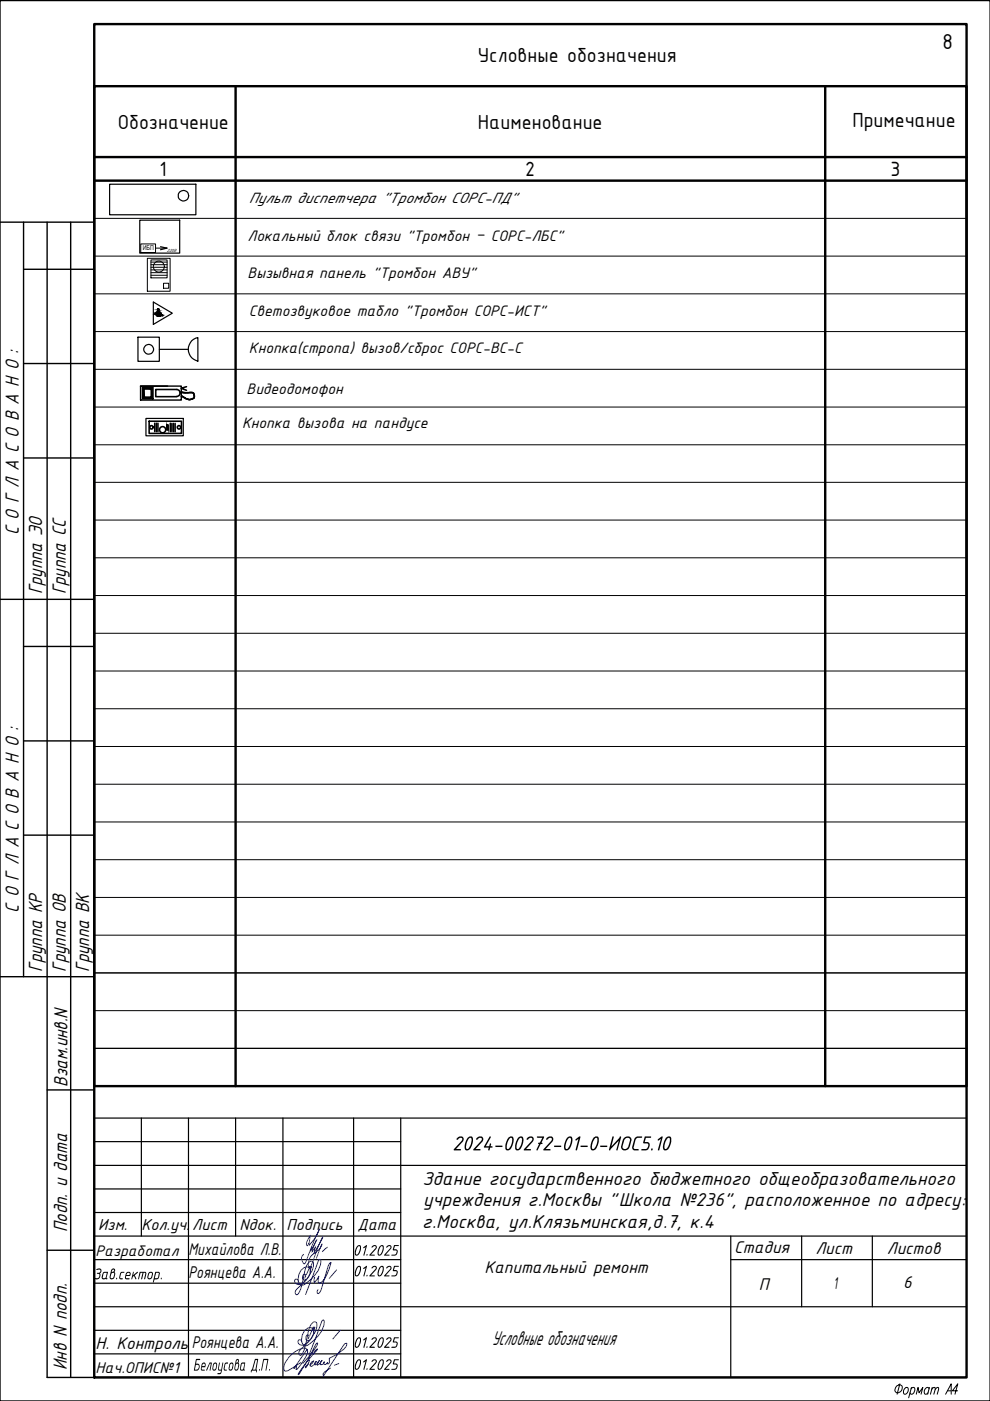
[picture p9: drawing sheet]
<svg xmlns="http://www.w3.org/2000/svg" width="210mm" height="297mm" viewBox="0 0 210 297" stroke-linecap="round" stroke-linejoin="round" font-family="sans-serif">
<defs><g id="words">
<text font-size="4.9" x="199.8" y="10.3">8</text>
<g font-size="4.7">
<text x="101.3" y="13.2">Условные обозначения</text>
<text x="25" y="27.3">Обозначение</text>
<text x="101.3" y="27.3">Наименование</text>
<text x="180.7" y="26.8">Примечание</text>
<text x="95.8" y="243.9">2024-00272-01-0-ИОС5.10</text>
<text x="104.2" y="285.1">Условные обозначения</text>
</g>
<g font-size="4.5">
<text x="4" y="113.5" transform="rotate(-90 4 113.5)">С О Г Л А С О В А Н О :</text>
<text x="8.9" y="126" transform="rotate(-90 8.9 126)">Группа ЭО</text>
<text x="13.9" y="126" transform="rotate(-90 13.9 126)">Группа СС</text>
<text x="4" y="193.5" transform="rotate(-90 4 193.5)">С О Г Л А С О В А Н О :</text>
<text x="8.9" y="206" transform="rotate(-90 8.9 206)">Группа КР</text>
<text x="13.9" y="206" transform="rotate(-90 13.9 206)">Группа ОВ</text>
<text x="18.9" y="206" transform="rotate(-90 18.9 206)">Группа ВК</text>
<text x="14.3" y="230.4" transform="rotate(-90 14.3 230.4)">Взам.инв.N</text>
<text x="14.2" y="261.2" transform="rotate(-90 14.2 261.2)">Подп. и дата</text>
<text x="14.2" y="290.5" transform="rotate(-90 14.2 290.5)">Инв N подп.</text>
</g>
<g font-size="4.3">
<text x="89.6" y="251.1">Здание государственного бюджетного общеобразовательного</text>
<text x="89.7" y="255.7">учреждения г.Москвы &quot;Школа №236&quot;, расположенное по адресу:</text>
<text x="89.5" y="260.3">г.Москва, ул.Клязьминская,д.7, к.4</text>
</g>
<g font-size="4.2">
<text x="33.8" y="37.3">1</text>
<text x="111.3" y="37.3">2</text>
<text x="188.8" y="37.3">3</text>
</g>
<g font-size="3.9">
<text x="40" y="266.1">Михайлова Л.В.</text>
<text x="102.7" y="269.9">Капитальный ремонт</text>
<text x="155.7" y="265.7">Стадия</text>
<text x="172.9" y="265.9">Лист</text>
<text x="188" y="265.9">Листов</text>
<text x="40" y="271">Роянцева А.А.</text>
<text x="160.9" y="273.5">П</text>
<text x="176.7" y="273.3">1</text>
<text x="191.5" y="273.1">6</text>
<text x="20.3" y="286.1">Н. Контроль</text>
<text x="40.6" y="285.8">Роянцева А.А.</text>
<text x="40.9" y="290.6">Белоусова Д</text>
<text x="54.7" y="290.6">.П.</text>
</g>
<g font-size="3.6">
<text x="20.8" y="260.8">Изм.</text>
<text x="30" y="260.8">Кол.уч.</text>
<text x="40.8" y="260.8">Лист</text>
<text x="50.8" y="260.8">Nдок.</text>
<text x="60.7" y="260.8">Подпись</text>
<text x="75.8" y="260.8">Дата</text>
<text x="19.7" y="271.3">Зав .сектор</text>
<text x="33.8" y="271.3">.</text>
<text x="20.3" y="291.1">Нач.ОПИС№1</text>
</g>
<g font-size="3.5">
<text x="52.7" y="43">Пульт диспетчера &quot;Тромбон СОРС-ПД&quot;</text>
<text x="52.5" y="51.2">Локальный блок связи &quot;Тромбон – СОРС-ЛБС&quot;</text>
<text x="52.5" y="58.9">Вызывная панель &quot;Тромбон АВУ&quot;</text>
<text x="52.8" y="67">Светозвуковое табло &quot;Тромбон СОРС-ИСТ&quot;</text>
<text x="52.8" y="74.8">Кнопка(стропа) вызов/сброс СОРС-ВС-С</text>
<text x="52.3" y="83.6">Видеодомофон</text>
<text x="51.4" y="90.7">Кнопка вызова на пандусе</text>
<text x="20.2" y="266.2">Разработал</text>
</g>
<text font-size="1.4" x="30.3" y="53.1">ИБП</text>
<text font-size="1" x="35.3" y="53.5">220В</text>
</g></defs>
<!-- layer: 0 -->
<g fill="none" stroke="#000" stroke-width=".25">
<path d="M23.2 39.1h18.3v6.4h-18.3zM20 40.2v99.4M29.6 46.7h8.5v7h-8.5zM34 52.3l1.4 .3-1.4 .3M29.3 71.5h4.5v5.1h-4.5zM32.5 64l4 2.4-4 2.4zM33.8 74.1h6.1M40.6 72.2l1.4-.6v5a2.6 2.6 0 0 1-1.4-4.4zM30.9 88.7h8v3.7h-8zM30 237.1v25M40 237.1v54.9M50 237.1v25"/>
<path d="M60 237.1v54.9M75 237.1v54.9M85 237.1v54.9M204.9 237.1h-184.9v54.9h184.9M20 247.1h184.9M20 242h65M20 252.1h65M20 257.1h65M20 262.1h184.9M20 277.1h184.9M20 272.1h65M20 267.1h65"/>
<path d="M154.9 267.1h50M154.9 262.1v29.9M170 262.1v15M185 262.1v15M20 282.1h65M20 287h65"/>
<circle cx="38.9" cy="41.5" r="1.1"/>
<circle cx="31.5" cy="74.1" r="1.04"/>
</g>
<g fill="none" stroke="#000" stroke-width=".3">
<path d="M0 .1h209.9v296.9h-209.9zM0 47.1h20M5 47.1v160M5 57.1h15M10 47.1v244.9h10M15 47.1v244.9M5 77.1h15M5 97.1h15M0 127.1h20M5 137.1h15M5 157.1h15M5 177.1h15"/>
<path d="M0 207.1h20M10 231.1h10M10 265.1h10"/>
</g>
<path d="M20 5.1h184.9v286.9h-184.9z" fill="none" stroke="#000" stroke-width=".51"/>
<path d="M20 18.3h184.9v212h-184.9zM50 18.3v212M175 18.3v212M20 38.3h184.9M20 33.3h184.9" fill="none" stroke="#000" stroke-width=".51"/>
<g fill="none" stroke="#000" stroke-width=".21">
<path d="M20 38.3h184.9M20 54.3h184.9M20 46.3h184.9M20 78.3h184.9M20 70.3h184.9M20 62.3h184.9M20 94.3h184.9M20 86.3h184.9M20 118.3h184.9M20 110.3h184.9M20 102.3h184.9M20 134.3h184.9"/>
<path d="M20 126.3h184.9M20 142.3h184.9M20 158.3h184.9M20 150.3h184.9M20 174.3h184.9M20 166.3h184.9M20 198.3h184.9M20 190.3h184.9M20 182.3h184.9M20 214.3h184.9M20 206.3h184.9M20 222.3h184.9"/>
<path d="M20 230.3h184.9"/>
</g>
<!-- layer: 0.05 -->
<g fill="none" stroke="#000" stroke-width=".21">
<path d="M29.8 51.7h3.2v1.8h-3.2zM31.2 54.8h4.9v7h-4.9zM32 55.1h3.4v3.8h-3.4zM32 57.8h3.4M32 57.2h3.4M32 56.7h3.4M32 56.1h3.4M32 55.6h3.4M32 58.4h3.4M33 52.6h2.4M34.7 60.1h1.1v1h-1.1z"/>
<circle cx="33.7" cy="56.5" r="1.16"/>
</g>
<!-- layer: 0 -->
<g fill="#000" stroke="#000" stroke-width=".21">
<path d="M33.2 66.4h.1zM33.4 67h.5zM33.5 65.5h.1zM33.5 67.1h.3zM33.5 67.1h.2zM34.2 66.8l.1 .1zM34.2 66.8h.3zM34.3 66.8h.2z"/>
<path d="M33.2 66.3h.2zM33.2 66.3h.2z"/>
<path d="M33.1 66.4h.2zM33.1 66.4h.2z"/>
<path d="M33.1 66.4l.2 .1zM33.1 66.4l.2 .1z"/>
<path d="M33.1 66.5h.2zM33.1 66.5h.2z"/>
<path d="M33.1 66.5l.2 .1zM33.1 66.5l.2 .1z"/>
<path d="M33.1 66.6h.2zM33.1 66.6h.2z"/>
<path d="M33.1 66.6l.2 .1zM33.1 66.6l.2 .1z"/>
<path d="M33.1 66.7h.2zM33.1 66.7h.2z"/>
<path d="M33.1 66.7h.2zM33.1 66.7h.2z"/>
<path d="M33.1 66.7l.2 .1zM33.1 66.7l.2 .1z"/>
<path d="M33.2 66.8h.2zM33.2 66.8h.2z"/>
<path d="M33.3 67h.7zM33.3 67h.7z"/>
<path d="M33.2 66.3h.2zM33.2 66.3l.1 .1z"/>
<path d="M33.2 66.8l.2 .1zM33.2 66.8l.2 .1z"/>
<path d="M33.3 66.2h.1zM33.3 66.2h.1h-.2zM33.2 66.2h.2zM33.2 66.2h.2z"/>
<path d="M33.2 66.2h.2zM33.2 66.2l.2 .1z"/>
<path d="M33.2 66.9h.2zM33.2 66.9h.2zM33.2 66.9h.2zM33.2 66.9h.2z"/>
<path d="M33.2 66.9l.3 .1zM33.2 66.9l.3 .1z"/>
<path d="M33.3 67h.3zM33.3 67h.3z"/>
<path d="M33.5 65.5h.1zM33.5 65.5h.1z"/>
<path d="M33.4 65.8h.2zM33.4 65.8h.2z"/>
<path d="M33.4 65.8l.2 .2zM33.4 65.8l.2 .2z"/>
<path d="M33.5 66.2l.1 .1zM33.5 66.2l.1 .1z"/>
<path d="M33.3 67h.3zM33.3 67h.3z"/>
<path d="M33.5 65.5h.2zM33.5 65.5h.2z"/>
<path d="M33.5 65.5h.2zM33.4 65.5h.3z"/>
<path d="M33.4 65.5l.3 .1zM33.4 65.5l.3 .1zM33.4 65.6h.3zM33.4 65.6h.3z"/>
<path d="M33.4 65.7h.3zM33.4 65.7l.2 .1zM33.4 65.8h.2zM33.4 65.8h.2z"/>
<path d="M33.3 67h.4zM33.3 67h.4z"/>
<path d="M33.4 65.6h.3zM33.4 65.6h.3zM33.4 65.6h.3zM33.4 65.6h.3z"/>
<path d="M33.4 65.6h.3zM33.4 65.6h.3zM33.4 65.6h.3zM33.4 65.6h.3zM33.4 65.6h.3zM33.4 65.6h.3z"/>
<path d="M33.4 65.6h.3zM33.4 65.6h.3zM33.4 65.6h.3zM33.4 65.6h.3zM33.4 65.6h.3zM33.4 65.6h.3z"/>
<path d="M33.4 65.6l.3 .1zM33.4 65.6l.3 .1zM33.4 65.7h.3zM33.4 65.7h.3z"/>
<path d="M33.4 65.7h.3zM33.4 65.7h.3zM33.4 65.7h.3zM33.4 65.7h.3z"/>
<path d="M33.4 65.7h.3zM33.4 65.7h.3zM33.4 65.7h.3zM33.4 65.7h.3zM33.4 65.7h.3zM33.4 65.7h.3z"/>
<path d="M33.5 67.1h.3zM33.5 67.1h.3z"/>
<path d="M33.5 66l.4 .2v-.2zM33.5 66l.4 .2h-.4z"/>
<path d="M33.4 67h.5zM33.4 67l.4 .1z"/>
<path d="M33.7 67h.3zM33.7 67h.3z"/>
<path d="M33.3 67h.7zM33.3 67h.7z"/>
<path d="M33.4 67h.6zM33.4 67h.5zM33.4 67h.5z"/>
<path d="M33.8 66.9l.2 .1zM33.8 66.9l.2 .1z"/>
<path d="M33.8 67h.2zM33.7 67h.3z"/>
<path d="M33.9 66.9h.2zM33.8 66.9h.2z"/>
<path d="M33.5 66.3l.7 .1-.1-.1zM33.5 66.3l.7 .1h-.7z"/>
<path d="M34 66.8h.1zM34 66.8h.1z"/>
<path d="M34 66.8l.1 .1zM34 66.8l.1 .1z"/>
<path d="M34 66.9h.1zM33.9 66.9h.2z"/>
<path d="M34 66.4l.3 .3zM34 66.4l.3 .3z"/>
<path d="M34.2 66.7l.1 .1zM34.2 66.7l.1 .1z"/>
<path d="M34.2 66.8h.3zM34.2 66.8h.3z"/>
<path d="M30.4 82.5l.1 1.7v-1.7zM30.4 82.5l.1 1.7h-.1z"/>
<path d="M30.4 82.3l1.8 .2v-.2zM30.4 82.3l1.8 .2h-1.8z"/>
<path d="M32.1 82.5l.1 1.7v-1.7zM32.1 82.5l.1 1.7h-.1z"/>
<path d="M30.4 84.2l1.8 .2v-.2zM30.4 84.2l1.8 .2h-1.8z"/>
</g>
<g fill="none" stroke="#000" stroke-width=".21">
<path d="M190.2 293.8a.64 .64 0 0 1 .7-.2 .64 .64 0 0 1 .4 .6 .94 .94 0 0 1-.5 .9 .94 .94 0 0 1-.9 0 .95 .95 0 0 1 .3-1.3zM190.8 293.4l-.6 2.2M191.8 294.5l.6-.3a.82 .82 0 0 1 .1 .9 .82 .82 0 0 1-.9 .4v-.5zM193.2 294.5l.6-.3a.92 .92 0 0 1-.6 1.4l-.2-.3M193.3 294.2l-.6 2.2M194.3 295.6l.3-1.4 .3 1.1 .8-1.1-.4 1.4M197 294.5l-.1-.3a.81 .81 0 0 0-.9 .5 .81 .81 0 0 0 .2 .9l.6-.3M197.1 294.2l-.4 1.4M197.5 294.6l.3-.4h.5l-.3 1.4M197.7 294.2l-.4 1.4M198.3 294.6l.5-.4h.2l-.3 1.4M200.5 295.6l1.2-2.2v2.2"/>
<path d="M200.9 294.9h.7M203 294.9h-1.1l1.2-1.5-.6 2.2"/>
</g>
<path d="M35.4 90.1l.2 1v-1zM35.4 90.1l.2 1h-.2z" fill="#000" stroke="#000" stroke-width=".21"/>
<g fill="none" stroke="#000" stroke-width=".34">
<path d="M31.6 89.3h6.9v2.6h-6.9zM32.8 89.7v1.8M33.1 89.7v1.8M33.5 89.7v1.8M35.4 90.1h.2v1h-.2zM36.1 89.7v1.8M36.4 89.8v1.7M36.8 89.8v1.7M37.1 89.8v1.8"/>
<circle cx="32.1" cy="90.6" r=".36"/>
<circle cx="34.5" cy="91.1" r=".66"/>
<circle cx="38" cy="90.6" r=".36"/>
</g>
<!-- layer: 0 -->
<g fill="none" stroke="#000" stroke-width=".34">
<path d="M29.8 81.9h5.7M30.2 82.1h2.2v2.5h-2.2zM30.4 82.3h1.8v2.1h-1.8zM30.5 82.5h1.6v1.7h-1.6zM37.4 82.6h-4.4v1.5h4.4M37.4 82.6a.74 .74 0 0 1 .8 .7 .74 .74 0 0 1-.8 .8M38.3 83.3h-.1M38.4 83.2h-.1M38.5 84h.1M38.5 83.1l.1 .1M38.5 83.1l-.1 .1M38.6 83.2l.4 .1"/>
<path d="M38.6 84h.1M38.7 84.1h.1M38.8 84.1l.2 .1M38.9 83.3h.6M39 84.3h.1M39.1 84.3l.2 .1M39.3 84.4l.4 .2M39.5 82l-1.1 .3 1.1 .4M39.7 84.6h.1M39.8 84.6h.1M39.9 84.6l.1 .1M39.9 83.3h-.3"/>
<path d="M40.1 83.3h-.1M40.1 83.2h.2M40.6 84.6l-.6 .1M40.7 83.2h-.3M40.7 83.2l.2 .1M40.8 84.6h-.2M40.9 84.5l-.2 .1M40.9 83.3l.1 .1M41 84.4l-.1 .1M41 83.3l.2 .6M41.1 83.9l.1 .3M41.2 84.2l-.2 .2"/>
</g>
<g fill="#000">
<path d="M122 241.6l.8-.7 .3 .1-.8 2.9h-.2l-.1-.2 .6-2.2-.4 .3zM123.1 242.9h1.4l.1 .2-.1 .1h-1.3zM127.3 242.9h1.4l.1 .2-.1 .1h-1.4zM129.8 241l.3-.1v.2l-.5 2 1.8-2.2 .3 .1-.8 2.9-.3-.1 .6-2-1.8 2.1-.3-.1zM134.7 241.2l.4-.3 1 .1-.1 .2-1.1 .2-.6 1.8 .2 .4h.8l.1 .3h-1.1l-.3-.5zM136.7 241l1.3-.1v.3h-1.1l-.2 .9 .9 .2 .2 .6-.6 .9-1.2 .1 .1-.3 1.1-.1 .3-.6-.1-.4-1-.2zM138.1 243.5l.3 .1-.1 .3h-.3zM139.5 241.5l.8-.6 .2 .1-.8 2.9-.2-.2 .6-2.2-.5 .3h-.2zM29.6 269.6h1.3l.1 .3-.3 1.4-.1-.2 .2-1-.1-.2h-.3l-.3 1.4-.2-.2 .3-1.2h-.4l-.3 1.3h-.2zM77 264.5l.8-.5-.5 2.2-.3-.1 .5-1.7-.3 .3zM77 268.9l.8-.5-.6 2.2-.2-.1 .5-1.7-.3 .3zM77.7 265.9h.2v.3h-.2z"/>
<path d="M77.7 270.3h.2v.3h-.2zM78.9 264.2l.7-.2 .3 .4-.1 .4-1.1 1.2h.7l.1 .2h-1.1l-.1-.1 1.2-1.4a.31 .31 0 0 0 0-.5 .31 .31 0 0 0-.5 .2v.1l-.3-.1zM78.8 268.7l.4-.3h.4l.3 .4-.1 .4-1.1 1.2h.7l.1 .2h-1.1l-.1-.1 1.2-1.4a.29 .29 0 0 0 0-.5 .29 .29 0 0 0-.4 .2l-.3 .1zM82.1 264.1l.3-.1a.48 .48 0 0 1 .6 .3 .48 .48 0 0 1-.2 .6l-1 1.1h.7v.2l-1.1-.1 1.3-1.4a.32 .32 0 0 0-.1-.5 .32 .32 0 0 0-.4 .2l-.2 .1a.22 .22 0 0 1-.1-.2 .22 .22 0 0 1 .2-.2zM81.9 268.7l.5-.3a.48 .48 0 0 1 .6 .3 .48 .48 0 0 1-.2 .6l-1 1.1h.7v.2l-1.1-.1 1.3-1.4a.32 .32 0 0 0-.1-.5 .32 .32 0 0 0-.5 .2l-.2 .1zM83.5 264l1.1 .1-.1 .1h-.8l-.2 .7h.6l.2 .3v.3l-.3 .6-1 .1v-.2l.9-.1 .2-.5-.1-.3-.7-.1zM83.5 268.4l1.1 .1-.1 .1h-.8l-.2 .7h.6l.2 .3v.3l-.3 .6-1 .1v-.2h.8l.3-.6v-.2l-.8-.2zM77 284l.8-.5-.6 2.3-.2-.2 .5-1.7-.4 .3zM77 288.7l.6-.5h.2l-.6 2.2-.2-.1 .5-1.7-.3 .3zM77.8 285.4l.1 .1v.3l-.2-.1zM77.7 290.1h.2v.3h-.2zM78.8 283.8l.3-.2 .5-.1 .3 .5-.1 .4-1.1 1.1h.6l.2 .2h-1.2v-.1l1.2-1.3a.32 .32 0 0 0 0-.6 .32 .32 0 0 0-.5 .3l-.2 .1z"/>
<path d="M78.8 288.5l.3-.3h.5l.3 .5-.1 .3-1.1 1.2h.7l.1 .2h-1.1l-.1-.1 1.2-1.4a.32 .32 0 0 0 0-.5 .32 .32 0 0 0-.5 .3h-.2zM81.9 283.9l.4-.4h.5l.2 .3v.3l-1.2 1.4h.7l.1 .2-1.1 .1-.1-.2 1.3-1.4a.29 .29 0 0 0-.1-.4 .29 .29 0 0 0-.4 .1l-.2 .2zM81.9 288.5l.6-.3a.48 .48 0 0 1 .5 .3 .48 .48 0 0 1-.2 .6l-1 1.1h.7v.2h-1.1l1.3-1.5a.33 .33 0 0 0-.1-.5 .33 .33 0 0 0-.5 .3h-.2zM83.5 283.6h1.1l-.1 .1h-.8l-.2 .7h.4a.45 .45 0 0 1 .4 .6l-.4 .7h-.9l.1-.2h.7l.2-.2v-.6l-.7-.1zM83.5 288.2l1.1 .1-.1 .1h-.8l-.2 .7h.4a.43 .43 0 0 1 .4 .5l-.3 .8h-1v-.2h.8l.3-.6-.1-.3-.7-.1z"/>
<path d="M126.2 241.3l-.6 1-.1 .8a.36 .36 0 0 0 .3 .5 .36 .36 0 0 0 .4-.4l.3-.6 .2-.8a.35 .35 0 0 0-.1-.5 .35 .35 0 0 0-.4 0zM125.8 241.3l.4-.4h.5l.3 .4v.8l-.4 1.1-.4 .6-.4 .1a.82 .82 0 0 1-.6-1.2z"/>
<path d="M132.7 241.3l-.4 .5-.3 1.3a.62 .62 0 0 0 .6 .5 .62 .62 0 0 0 .6-.6l.4-1.4-.3-.4zM132.2 241.3l.7-.4h.5l.5 .6-.6 2-.6 .4-.8-.2-.2-.5z"/>
<path d="M141.5 241.3l-.4 .7-.2 1.1a.37 .37 0 0 0 .2 .5 .37 .37 0 0 0 .5-.4l.3-.6 .1-.8a.35 .35 0 0 0 0-.5 .35 .35 0 0 0-.5 0zM141.1 241.3l.5-.4h.4l.3 .4v.8l-.3 1-.5 .7-.4 .1a.82 .82 0 0 1-.5-1.2z"/>
<path d="M31.6 269.8l.3-.2a.42 .42 0 0 1 .5 .6l-.3 .9-.6 .1-.3-.2v-.3zM31.7 270l-.2 .7a.32 .32 0 0 0 .3 .3 .32 .32 0 0 0 .3-.3l.1-.5a.3 .3 0 0 0-.2-.3 .3 .3 0 0 0-.3 .1z"/>
<path d="M32.9 269.6h.8l.2 .5-.3 1-.8 .2-.3 .6-.1-.1zM33.1 269.9l-.3 1.1h.6l.1-.2 .2-.8-.1-.1z"/>
<path d="M76 264.2l-.4 .6-.2 .7a.31 .31 0 0 0 .2 .5 .31 .31 0 0 0 .4-.3l.3-1.1a.26 .26 0 0 0 0-.3 .26 .26 0 0 0-.3-.1zM75.6 264.3l.3-.2a.56 .56 0 0 1 .6 .2 .56 .56 0 0 1 0 .7l-.2 .7-.5 .5a.59 .59 0 0 1-.6-.3 .59 .59 0 0 1 .1-.7z"/>
<path d="M76 268.6l-.4 .6-.2 .8a.3 .3 0 0 0 .3 .4 .3 .3 0 0 0 .3-.3l.3-1.1a.26 .26 0 0 0 0-.3 .26 .26 0 0 0-.3-.1zM75.8 268.5l.1-.1a.65 .65 0 0 1 .7 .4 .65 .65 0 0 1-.1 .7l-.3 .8-.4 .3a.59 .59 0 0 1-.6-.3 .59 .59 0 0 1 .1-.7z"/>
<path d="M80.8 264.2l-.3 .5-.2 .8a.31 .31 0 0 0 .1 .5 .31 .31 0 0 0 .4-.3l.4-1.1a.26 .26 0 0 0-.1-.3 .26 .26 0 0 0-.3-.1zM80.4 264.3l.5-.3a.68 .68 0 0 1 .4 1l-.3 .9-.4 .3a.55 .55 0 0 1-.5-.3 .55 .55 0 0 1 0-.6z"/>
<path d="M80.8 268.6l-.3 .5-.2 .9a.3 .3 0 0 0 .2 .4 .3 .3 0 0 0 .3-.3l.4-1.1a.26 .26 0 0 0-.1-.3 .26 .26 0 0 0-.3-.1zM80.4 268.7l.5-.3a.68 .68 0 0 1 .4 1l-.3 .9-.4 .3a.55 .55 0 0 1-.5-.3 .55 .55 0 0 1 0-.6z"/>
<path d="M48.8 289l.4-.1 .3 .3-.1 .9-.4 .5h-.3l-.2-.3 .1-1zM49 289.1l-.2 .3-.1 .6a.28 .28 0 0 0 .2 .4 .28 .28 0 0 0 .3-.4l.1-.5a.28 .28 0 0 0 0-.3 .28 .28 0 0 0-.3-.1z"/>
<path d="M50.3 288.4l-.2 .6 .1-.1a.26 .26 0 0 0 .3-.3 .26 .26 0 0 0-.2-.2zM50 288.3l.3-.2 .4 .2-.2 .6 .2 .6-.2 .8-.2 .3a.43 .43 0 0 1-.5-.1 .43 .43 0 0 1-.1-.5zM50.1 289.2l-.2 .8a.27 .27 0 0 0 .2 .4 .27 .27 0 0 0 .3-.3l.1-.6a.26 .26 0 0 0-.1-.3 .26 .26 0 0 0-.3 0z"/>
<path d="M51.3 289.2l-.2 1.1 .3 .1 .2-.2 .2-1.1zM51.2 289l.8-.1-.2 1.4 .1 .3-.3-.1-.5 .1-.2-.2z"/>
<path d="M54.1 288.1h.6l-.3 2.3 .1 .1-.1 .4h-.1v-.3h-.9l-.2 .4v-.5l.2-.1zM54.2 288.4l-.6 2h.5l.4-2z"/>
<path d="M76 283.7l-.3 .5-.3 1a.3 .3 0 0 0 .4 .3 .3 .3 0 0 0 .2-.4l.3-.8v-.5zM75.7 283.7l.4-.2a.71 .71 0 0 1 .4 1.1l-.3 .8-.3 .3-.4 .1-.2-.2v-.9z"/>
<path d="M76 288.4l-.4 .6-.2 .8a.28 .28 0 0 0 .2 .4 .28 .28 0 0 0 .3-.2l.4-1.1a.29 .29 0 0 0 0-.4 .29 .29 0 0 0-.3-.1zM75.7 288.4l.2-.2a.59 .59 0 0 1 .7 .3 .59 .59 0 0 1-.1 .7l-.3 .9-.3 .3a.56 .56 0 0 1-.7-.3 .56 .56 0 0 1 .1-.6z"/>
<path d="M80.9 283.7l-.4 .5-.2 .9a.31 .31 0 0 0 .2 .4 .31 .31 0 0 0 .4-.4l.3-.8a.34 .34 0 0 0-.3-.6zM80.5 283.7l.3-.2h.4l.2 .3v.7l-.5 1-.6 .3-.2-.4v-.5z"/>
<path d="M80.8 288.4l-.3 .6-.2 .8a.28 .28 0 0 0 .1 .4 .28 .28 0 0 0 .4-.2l.4-1.1a.31 .31 0 0 0-.1-.3 .31 .31 0 0 0-.3-.2zM80.5 288.5l.3-.3a.54 .54 0 0 1 .6 .3 .54 .54 0 0 1 0 .6l-.4 1-.4 .3a.53 .53 0 0 1-.5-.3 .53 .53 0 0 1 0-.6z"/>
<circle cx="38.4" cy="84" r=".17"/>
</g>
<path d="M29.8 81.9h8.6v2.9h-8.6z" fill="none" stroke="#000" stroke-width=".3"/>
<g fill="none" stroke="#00f" stroke-width=".21">
<path d="M64.6 271.1l.2-.6-.1-.3h-.3l-.2 .3-.1 .6 .2 .3a.84 .84 0 0 0 1-.5 1.6 1.6 0 0 0 .1-2.2 1.69 1.69 0 0 0-2 1.5 1.88 1.88 0 0 0 .5 2.3 2.58 2.58 0 0 0 1.9-1.2 5.4 5.4 0 0 0 2.2-4l-.2-.3-.3 .3-2.7 7.2M64.9 271.2a1.68 1.68 0 0 1-2.1 1l-.2-.2-.1-.7 .2-.1 .4 .1 .2 .5M65.4 263.6l-.2 .5a.38 .38 0 0 1-.3-.3 .38 .38 0 0 1 .1-.5l.7-1.2-.1 1.9 1.4-1.9 .7-1.4-3.1 7.2a1.18 1.18 0 0 1-.6-1.4l.3-.5M65.9 269.8a9.6 9.6 0 0 1-2.9 3.5 .77 .77 0 0 0-.1 1.2l.4-.3 .4-.8 1-4.1 .4-1.1a1.17 1.17 0 0 1 1-.8l.3 .2 .1 .2a2.33 2.33 0 0 1-.7 2.1l.2-1.4-.4 .5 .1-.5-.8 1.8M66.1 264.4l-.2 .8 1.2-2.3-.9 2.4 .7-.9-.3 1.1 1.8-3.2-.5 1.1-2 5a.27 .27 0 0 1-.2 .3 .27 .27 0 0 1-.3-.3 2.99 2.99 0 0 1 1.8-3.1l.7-.8 .4-.7-1.2 3M66.7 270.7v1.2l.9-1.3-.1 1v.3l.2 .1a2.28 2.28 0 0 0 1.6-1.8l.9-2.5a1.93 1.93 0 0 0-.8 1.4l-1.3 4.4-.6 .8-.2-.1-.1-.4 .3-.4M69.4 264.5l-1 .8M71.4 269.2l-1.6 1.9M65.1 286.1l-2.8 4 .6-.5-.2 .7 .4-.1 1.6-2.2a2.29 2.29 0 0 0 .4-1.9 1.07 1.07 0 0 0-1.1-.2 6 6 0 0 0-3.8 4l.1 .7 .6 .1 3-1.8M65.3 288.6l.3-.2-.6 1.4-.3 .2 .1-.3 .6-.6M65.3 283.9l.2-.5-.1-.4-.3 .1-.2 .2v.7l.1 .2a.84 .84 0 0 0 1-.5 1.58 1.58 0 0 0 .1-2.1 1.68 1.68 0 0 0-2 1.5 1.88 1.88 0 0 0 .5 2.2 2.59 2.59 0 0 0 1.9-1.1 5.4 5.4 0 0 0 2.3-4.1l-.2-.3-.4 .4-2.7 7.2M65.7 284.1a1.68 1.68 0 0 1-2.1 1l-.3-.3-.1-.6 .2-.2 .4 .1 .2 .5"/>
<path d="M65.7 289.4l.5-.3 .3-.6-.4 .3-.4 .8 .4 .1 .6-.4 .4-.7-.4 .5 .1 .3 .2-.1 .7-.9-.3 .5-.1 .6 .6-.4 .4-.7-.3 .3-.1 .6 .6-.1 .3-.5-.2 .1v.3l.1 .2 .7-.2v-.2v.3l.3-.1 .1-.3v-.8l1.6-.8 1.5-1.1 .5-.6 .1-.7-.4 .1-.3 .3-4.2 6.5-.1-.5 1.6-1.2M66.3 287.1l.6-.8 .4-.3-.3 .5a27.2 27.2 0 0 0-3.7 4.7l-.1 .2h.1l2-3.1 1.6-3.1 .4-.5-.1 .7a16.8 16.8 0 0 1-3 3.7M66.6 282.7a9.6 9.6 0 0 1-2.9 3.5 .77 .77 0 0 0 0 1.2l.3-.3 .5-.9 .9-4 .4-1.1a1.14 1.14 0 0 1 1-.9l.3 .2 .1 .3a2.35 2.35 0 0 1-.7 2l.2-1.4-.4 .5 .1-.4-.7 1.8M71.9 289.1l-1.1 .4M72.2 282l-1.7 1.9"/>
</g>
<use href="#words"/>
</svg>
